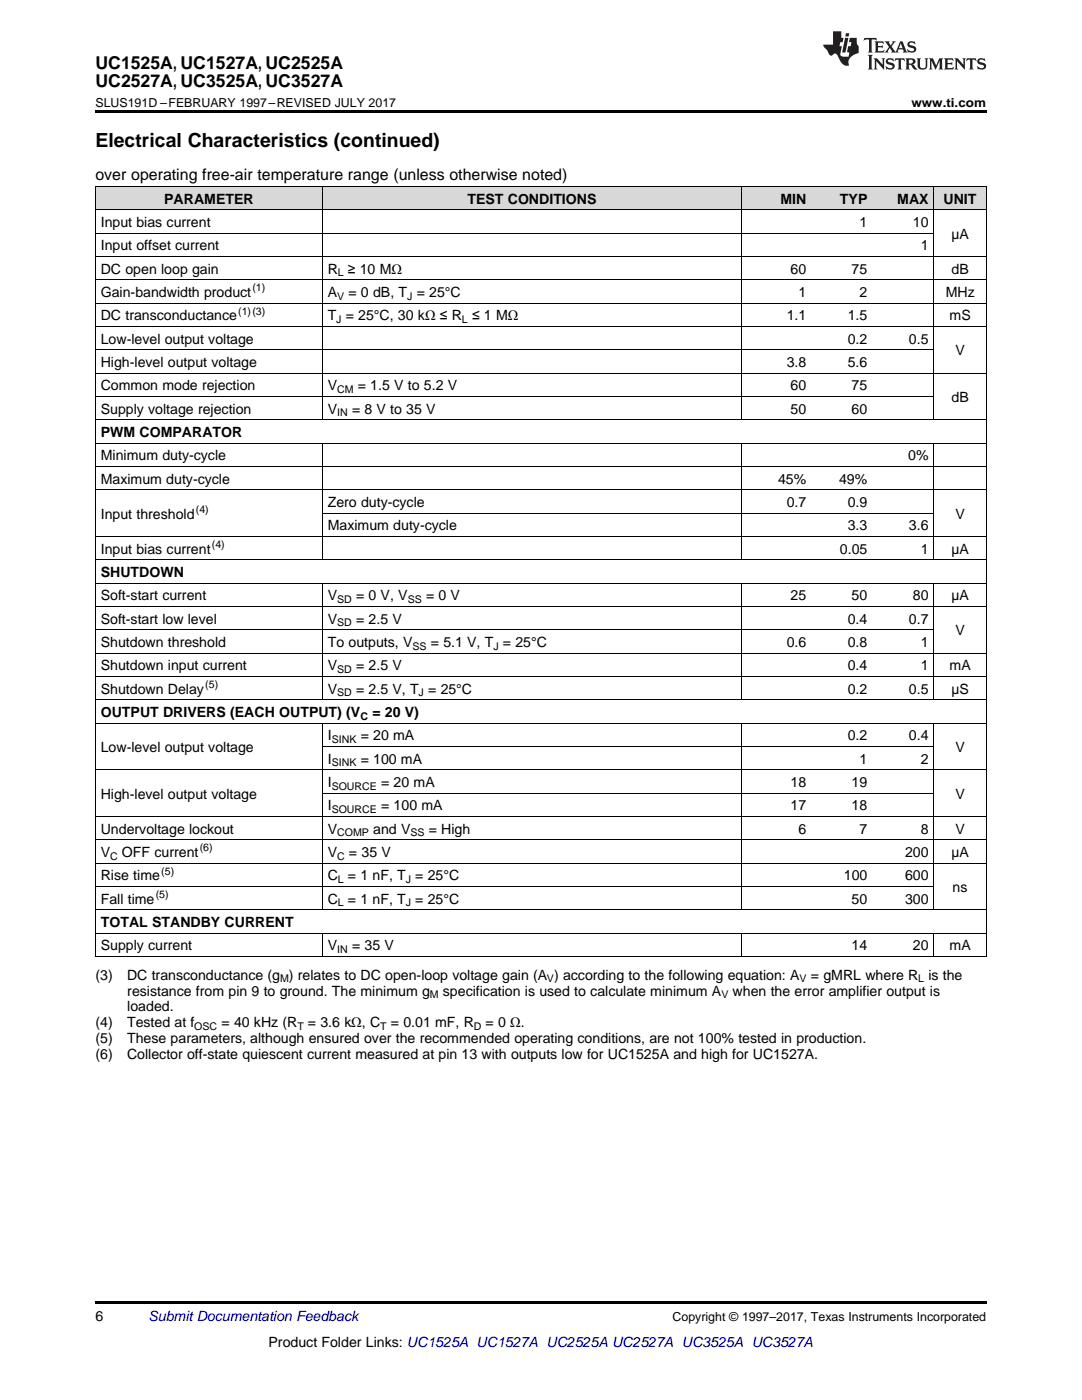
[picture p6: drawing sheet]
<svg xmlns="http://www.w3.org/2000/svg" width="216mm" height="279mm" viewBox="0 0 216 279" stroke-linecap="round" stroke-linejoin="round" font-family="sans-serif">
<defs><g id="words">
<text font-size="3.9" x="19" y="29.3">Electrical Characteristics (continued)</text>
<g font-size="3.5">
<text x="19" y="13.8">UC1525A, UC1527A, UC2525A</text>
<text x="19" y="17.3">UC2527A, UC3525A, UC3527A</text>
</g>
<text font-size="3.2" x="19" y="36">over operating free-air temperature range (unless otherwise noted)</text>
<g font-size="2.8">
<text x="32.8" y="40.6">PARAMETER</text>
<text x="93.3" y="40.6">TEST CONDITIONS</text>
<text x="155.7" y="40.6">MIN</text>
<text x="167.6" y="40.6">TYP</text>
<text x="179" y="40.6">MAX</text>
<text x="188.3" y="40.6">UNIT</text>
<text x="20.1" y="45.3">Input bias current</text>
<text x="171.5" y="45.3">1</text>
<text x="182.1" y="45.3">10</text>
<text x="189.8" y="47.6">µA</text>
<text x="20.1" y="50">Input offset current</text>
<text x="183.7" y="50">1</text>
<text x="20.1" y="54.6">DC open loop gain</text>
<text x="20.1" y="59.3">Gain-bandwidth product</text>
<text x="65.4" y="54.6">R</text>
<text x="65.4" y="59.3">A</text>
<text x="69.4" y="54.6">≥ 10 MΩ</text>
<text x="69.5" y="59.3">= 0 dB, T = 25°C</text>
<text x="157.8" y="54.6">60</text>
<text x="159.3" y="59.3">1</text>
<text x="169.9" y="54.6">75</text>
<text x="171.5" y="59.3">2</text>
<text x="188.7" y="59.3">MHz</text>
<text x="189.9" y="54.6">dB</text>
<text x="20.1" y="63.9">DC transconductance</text>
<text x="65.4" y="63.9">T = 25°C, 30 kΩ ≤ R</text>
<text x="94.2" y="63.9">≤ 1 MΩ</text>
<text x="157" y="63.9">1.1</text>
<text x="169.2" y="63.9">1.5</text>
<text x="189.5" y="63.9">mS</text>
<text x="20.1" y="68.6">Low-level output voltage</text>
<text x="169.2" y="68.6">0.2</text>
<text x="181.4" y="68.6">0.5</text>
<text x="190.6" y="70.9">V</text>
<text x="20.1" y="73.2">High-level output voltage</text>
<text x="20.1" y="77.9">Common mode rejection</text>
<text x="65.4" y="77.9">V</text>
<text x="71.4" y="77.9">= 1.5 V to 5.2 V</text>
<text x="157" y="73.2">3.8</text>
<text x="157.8" y="77.9">60</text>
<text x="169.2" y="73.2">5.6</text>
<text x="169.9" y="77.9">75</text>
<text x="20.1" y="82.5">Supply voltage rejection</text>
<text x="65.4" y="82.5">V</text>
<text x="70.2" y="82.5">= 8 V to 35 V</text>
<text x="157.8" y="82.5">50</text>
<text x="169.9" y="82.5">60</text>
<text x="189.9" y="80.2">dB</text>
<text x="20.1" y="87.2">PWM COMPARATOR</text>
<text x="20.1" y="91.9">Minimum duty-cycle</text>
<text x="181.2" y="91.9">0%</text>
<text x="20.1" y="96.5">Maximum duty-cycle</text>
<text x="65.4" y="101.2">Zero duty-cycle</text>
<text x="155.3" y="96.5">45%</text>
<text x="157" y="101.2">0.7</text>
<text x="167.4" y="96.5">49%</text>
<text x="169.2" y="101.2">0.9</text>
<text x="20.1" y="103.5">Input threshold</text>
<text x="65.4" y="105.8">Maximum duty-cycle</text>
<text x="169.2" y="105.8">3.3</text>
<text x="181.4" y="105.8">3.6</text>
<text x="190.6" y="103.5">V</text>
<text x="20.1" y="110.5">Input bias current</text>
<text x="167.6" y="110.5">0.05</text>
<text x="183.7" y="110.5">1</text>
<text x="189.8" y="110.5">µA</text>
<text x="20.1" y="115.1">SHUTDOWN</text>
<text x="20.1" y="119.8">Soft-start current</text>
<text x="65.4" y="119.8">V</text>
<text x="71" y="119.8">= 0 V, V</text>
<text x="85" y="119.8">= 0 V</text>
<text x="157.8" y="119.8">25</text>
<text x="169.9" y="119.8">50</text>
<text x="182.1" y="119.8">80</text>
<text x="189.8" y="119.8">µA</text>
<text x="20.1" y="124.5">Soft-start low level</text>
<text x="65.4" y="124.5">V</text>
<text x="71" y="124.5">= 2.5 V</text>
<text x="169.2" y="124.5">0.4</text>
<text x="181.4" y="124.5">0.7</text>
<text x="20.1" y="129.1">Shutdown threshold</text>
<text x="65.4" y="129.1">To outputs, V</text>
<text x="86" y="129.1">= 5.1 V, T = 25°C</text>
<text x="157" y="129.1">0.6</text>
<text x="169.2" y="129.1">0.8</text>
<text x="183.7" y="129.1">1</text>
<text x="190.6" y="126.8">V</text>
<text x="20.1" y="133.8">Shutdown input current</text>
<text x="65.4" y="133.8">V</text>
<text x="71" y="133.8">= 2.5 V</text>
<text x="169.2" y="133.8">0.4</text>
<text x="183.7" y="133.8">1</text>
<text x="189.5" y="133.8">mA</text>
<text x="20.1" y="138.4">Shutdown Delay</text>
<text x="20.1" y="143.1">OUTPUT DRIVERS (EACH OUTPUT) (V</text>
<text x="65.4" y="138.4">V</text>
<text x="71" y="138.4">= 2.5 V, T = 25°C</text>
<text x="74.3" y="143.1">= 20 V)</text>
<text x="169.2" y="138.4">0.2</text>
<text x="181.4" y="138.4">0.5</text>
<text x="189.8" y="138.4">µS</text>
<text x="65.4" y="147.7">I</text>
<text x="72" y="147.7">= 20 mA</text>
<text x="169.2" y="147.7">0.2</text>
<text x="181.4" y="147.7">0.4</text>
<text x="20.1" y="150.1">Low-level output voltage</text>
<text x="65.4" y="152.4">I</text>
<text x="72" y="152.4">= 100 mA</text>
<text x="171.5" y="152.4">1</text>
<text x="183.7" y="152.4">2</text>
<text x="190.6" y="150.1">V</text>
<text x="20.1" y="159.4">High-level output voltage</text>
<text x="65.4" y="157.1">I</text>
<text x="65.4" y="161.7">I</text>
<text x="76.1" y="157.1">= 20 mA</text>
<text x="76.1" y="161.7">= 100 mA</text>
<text x="157.8" y="157.1">18</text>
<text x="157.8" y="161.7">17</text>
<text x="169.9" y="157.1">19</text>
<text x="169.9" y="161.7">18</text>
<text x="190.6" y="159.4">V</text>
<text x="20.1" y="166.4">Undervoltage lockout</text>
<text x="65.4" y="166.4">V</text>
<text x="74.5" y="166.4">and V</text>
<text x="85.5" y="166.4">= High</text>
<text x="159.3" y="166.4">6</text>
<text x="171.5" y="166.4">7</text>
<text x="183.7" y="166.4">8</text>
<text x="190.6" y="166.4">V</text>
<text x="20.1" y="171">V</text>
<text x="24.3" y="171">OFF current</text>
<text x="65.4" y="171">V</text>
<text x="69.6" y="171">= 35 V</text>
<text x="180.6" y="171">200</text>
<text x="189.8" y="171">µA</text>
<text x="20.1" y="175.7">Rise time</text>
<text x="65.4" y="175.7">C</text>
<text x="69.4" y="175.7">= 1 nF, T = 25°C</text>
<text x="168.4" y="175.7">100</text>
<text x="180.6" y="175.7">600</text>
<text x="190.1" y="178">ns</text>
<text x="20.1" y="180.3">Fall time</text>
<text x="20.1" y="185">TOTAL STANDBY CURRENT</text>
<text x="65.4" y="180.3">C</text>
<text x="69.4" y="180.3">= 1 nF, T = 25°C</text>
<text x="169.9" y="180.3">50</text>
<text x="180.6" y="180.3">300</text>
<text x="20.1" y="189.7">Supply current</text>
<text x="65.4" y="189.7">V</text>
<text x="70.2" y="189.7">= 35 V</text>
<text x="169.9" y="189.7">14</text>
<text x="182.1" y="189.7">20</text>
<text x="189.5" y="189.7">mA</text>
<text x="19" y="195.5">(3)</text>
<text x="25.4" y="195.5">DC transconductance (g ) relates to DC open-loop voltage gain (A ) according to the following equation: A</text>
<text x="161.8" y="195.5">= gMRL where R</text>
<text x="185.2" y="195.5">is the</text>
<text x="25.4" y="198.7">resistance from pin 9 to ground. The minimum g</text>
<text x="25.4" y="201.9">loaded.</text>
<text x="88.4" y="198.7">specification is used to calculate minimum A</text>
<text x="146.2" y="198.7">when the error amplifier output is</text>
<text x="19" y="205">(4)</text>
<text x="19" y="208.2">(5)</text>
<text x="25.4" y="205">Tested at f</text>
<text x="25.4" y="208.2">These parameters, although ensured over the recommended operating conditions, are not 100% tested in production.</text>
<text x="44.2" y="205">= 40 kHz (R</text>
<text x="61.5" y="205">= 3.6 kΩ, C</text>
<text x="78" y="205">= 0.01 mF, R</text>
<text x="96.9" y="205">= 0 Ω.</text>
<text x="19" y="211.4">(6)</text>
<text x="25.4" y="211.4">Collector off-state quiescent current measured at pin 13 with outputs low for UC1525A and high for UC1527A.</text>
<text x="19" y="263.6">6</text>
<text x="53.6" y="268.9">Product Folder Links: UC1525A UC1527A UC2525A UC2527A UC3525A UC3527A</text>
</g>
<text font-size="2.8" fill="#0000c8" x="29.6" y="263.6">Submit Documentation Feedback</text>
<g font-size="2.5">
<text x="19" y="21.4">SLUS191D –FEBRUARY 1997–REVISED JULY 2017</text>
<text x="181.9" y="21.4">www.ti.com</text>
<text x="134.2" y="263.6">Copyright © 1997–2017, Texas Instruments Incorporated</text>
</g>
<g font-size="2.1">
<text x="50.4" y="58.1">(1)</text>
<text x="67.3" y="59.8">V</text>
<text x="67.4" y="55.2">L</text>
<text x="81.2" y="59.8">J</text>
<text x="47.5" y="62.8">(1)(3)</text>
<text x="67.1" y="64.5">J</text>
<text x="92.2" y="64.5">L</text>
<text x="67.3" y="78.5">CM</text>
<text x="67.3" y="83.1">IN</text>
<text x="39.1" y="102.4">(4)</text>
<text x="42.3" y="109.4">(4)</text>
<text x="67.3" y="120.4">SD</text>
<text x="67.3" y="125">SD</text>
<text x="81.3" y="120.4">SS</text>
<text x="82.3" y="129.7">SS</text>
<text x="98.5" y="129.7">J</text>
<text x="41" y="137.3">(5)</text>
<text x="67.3" y="134.3">SD</text>
<text x="67.3" y="139">SD</text>
<text x="71.9" y="143.7">C</text>
<text x="83.5" y="139">J</text>
<text x="66.2" y="148.3">SINK</text>
<text x="66.2" y="153">SINK</text>
<text x="66.2" y="157.6">SOURCE</text>
<text x="66.2" y="162.3">SOURCE</text>
<text x="67.3" y="166.9">COMP</text>
<text x="81.9" y="166.9">SS</text>
<text x="22" y="171.6">C</text>
<text x="39.9" y="169.9">(6)</text>
<text x="67.3" y="171.6">C</text>
<text x="31.1" y="179.2">(5)</text>
<text x="32.2" y="174.6">(5)</text>
<text x="67.4" y="176.2">L</text>
<text x="81" y="176.2">J</text>
<text x="67.4" y="180.9">L</text>
<text x="81" y="180.9">J</text>
<text x="67.3" y="190.2">IN</text>
<text x="55.9" y="196.1">M</text>
<text x="109.1" y="196.1">V</text>
<text x="159.6" y="196.1">V</text>
<text x="183.2" y="196.1">L</text>
<text x="85.8" y="199.2">M</text>
<text x="143.9" y="199.2">V</text>
<text x="38.8" y="205.6">OSC</text>
<text x="59.3" y="205.6">T</text>
<text x="75.9" y="205.6">T</text>
<text x="94.5" y="205.6">D</text>
</g>
</g></defs>
<g fill="#d8d8d8">
<path d="M19 37.3h8.8v4.6h-8.8z"/>
<path d="M27.8 37.3h36.5v4.6h-36.5z"/>
<path d="M64.3 37.3h14v4.6h-14z"/>
<path d="M78.3 37.3h20.9v4.6h-20.9z"/>
<path d="M99.2 37.3h19.2v4.6h-19.2z"/>
<path d="M118.4 37.3h1.7v4.6h-1.7z"/>
<path d="M120.1 37.3h27.9v4.6h-27.9z"/>
<path d="M148 37.3h14v4.6h-14z"/>
<path d="M162 37.3h12.2v4.6h-12.2z"/>
<path d="M174.2 37.3h12.2v4.6h-12.2z"/>
<path d="M186.4 37.3h10.4v4.6h-10.4z"/>
</g>
<path d="M19 22h177.8v.5h-177.8zM19 259.7h177.8v.5h-177.8z" fill="#000"/>
<g fill="none" stroke="#000" stroke-width=".2">
<path d="M19 37.2h177.8M19.1 37.2v153.7M64.3 37.2v46.6M148 37.2v46.6M186.3 37.2v46.6M196.8 37.2v153.7M19 55.8h177.8M19 51.2h177.8M19 46.5h167.3M19 41.9h177.8M19 79.1h167.3M19 74.5h177.8"/>
<path d="M19 69.8h167.3M19 65.1h177.8M19 60.5h177.8M19 97.7h177.8M19 93.1h177.8M19 88.4h177.8M19 83.8h177.8M64.3 88.4v23.4M148 88.4v23.4M186.3 88.4v23.4M19 116.4h177.8M19 111.7h177.8"/>
<path d="M19 107.1h177.8M64.3 116.4v23.3M64.3 102.4h122M148 116.4v23.3M186.3 116.4v23.3M19 139.6h177.8M19 135h177.8M19 130.3h177.8M19 125.7h167.3M19 121h177.8M19 153.6h177.8M19 144.3h177.8"/>
<path d="M64.3 144.4v37.2M64.3 158.3h122M64.3 149h122M148 144.4v37.2M186.3 144.4v37.2M19 176.9h167.3M19 172.2h177.8M19 167.6h177.8M19 162.9h177.8M19 190.9h177.8M19 186.2h177.8M19 181.6h177.8"/>
<path d="M64.3 186.3v4.6M148 186.3v4.6M186.3 186.3v4.6"/>
</g>
<g fill="#231f20">
<path d="M172.5 7.6l-.1 .5 .4-.2h.6v.1v2.1l-.2 .4h.9l-.2-.4v-2.1l.1-.1h.5l.5 .2-.2-.5zM174.5 8.3l.2 .3v1.5l-.2 .4h1.8l.2-.6a1.04 1.04 0 0 1-1.3 .2v-.7h.6l.3 .2v-.6l-.3 .2h-.6v-.6l.8-.1 .4 .3-.2-.5zM176.5 8.3l.9 1.1-.9 1.1h.8l-.2-.2 .4-.7 .5 .7-.2 .2h1.5l-.2-.2 .2-.4h.9l.1 .4-.2 .2h1l-.3-.3-.7-1.9h-.5l-.9 2-.8-1 .9-1h-.8l.1 .3-.4 .5-.3-.6 .1-.2zM179.7 8.6l.4 1h-.7zM181.3 8.4a.63 .63 0 0 0-.2 .7 .63 .63 0 0 0 .6 .4l.6 .2 .1 .2a.75 .75 0 0 1-.7 .4 .75 .75 0 0 1-.6-.5l.1 .7 .1-.1a1.11 1.11 0 0 0 1.5-.6 1.13 1.13 0 0 0-1.2-.8l-.1-.4a1.04 1.04 0 0 1 1.2 .2l-.2-.5-.2 .1-.4-.2zM173.2 10.9l.2 .4v2.2l-.2 .4h1l-.3-.4v-2.2l.3-.4zM174.3 11.6l.3 .4v1.5l-.3 .4h.8l-.2-.4v-1.3l1.5 1.7v-1.9l.2-.4h-.7l.2 .4v.9l-1.1-1.3zM177 11.8a.62 .62 0 0 0-.2 .7 .62 .62 0 0 0 .6 .4l.6 .1 .1 .3a.76 .76 0 0 1-.7 .3 .76 .76 0 0 1-.7-.4l.2 .7 .1-.1a1.11 1.11 0 0 0 1.5-.6 1.13 1.13 0 0 0-1.2-.8l-.1-.4a1.04 1.04 0 0 1 1.2 .2l-.2-.6-.2 .1-.5-.1zM178.7 11.6l-.2 .6a.61 .61 0 0 1 .8-.3v1.6l-.2 .4h.9l-.2-.4v-1.6a.63 .63 0 0 1 .7 .3l-.1-.6zM180.6 11.6l.3 .4v1.5l-.3 .4h1l-.2-.2-.1-.8 .6 .2a.76 .76 0 0 0 1.2 .7l-1-1a.58 .58 0 0 0 .6-.5 .58 .58 0 0 0-.5-.6zM181.4 11.9h.1a.45 .45 0 0 1 .5 .1 .45 .45 0 0 1 .1 .5l-.8 .2zM182.9 11.6l.2 .2a2.17 2.17 0 0 0 .3 1.9 .99 .99 0 0 0 1.6-.6v-1.1l.2-.4h-.7l.2 .2a1.92 1.92 0 0 1-.2 1.8 .6 .6 0 0 1-.9-.5v-1.1l.2-.4zM185.4 11.6l.2 .4v1.5l-.2 .4h.7l-.2-.4v-1.4l.8 1.8 .8-1.8v1.4l-.2 .4h.9l-.2-.4v-1.5l.2-.4h-.8l-.6 1.5-.6-1.5zM188.4 11.6l.2 .4v1.5l-.2 .4h1.8l.1-.6a1.04 1.04 0 0 1-1.2 .1v-.6h.5l.4 .2v-.6l-.4 .2h-.5v-.7h.8l.3 .3-.1-.6zM190.5 11.6l.2 .4v1.5l-.2 .4h.7l-.2-.4v-1.3l1.5 1.7v-1.9l.2-.4h-.7l.2 .4v.9l-1.1-1.3zM192.9 11.6l-.1 .6a.61 .61 0 0 1 .7-.3l.1 1.6-.3 .4h1l-.3-.4 .1-1.6a.63 .63 0 0 1 .7 .3l-.1-.6zM195.2 11.8a.62 .62 0 0 0-.2 .7 .62 .62 0 0 0 .6 .4l.6 .1 .1 .3a.76 .76 0 0 1-.7 .3 .76 .76 0 0 1-.6-.4l.1 .7 .1-.1a1.11 1.11 0 0 0 1.6-.6 1.13 1.13 0 0 0-1.3-.8l-.1-.4a1.04 1.04 0 0 1 1.2 .2l-.1-.6-.2 .1-.5-.1z"/>
<path d="M166.2 6.3v2.6h-1.9v.4l.8 .9a.91 .91 0 0 0 1 .8 .56 .56 0 0 1 .5-.3 .56 .56 0 0 1 .5 .3l.4 .8a1.53 1.53 0 0 0 1.9 1.2 1.54 1.54 0 0 1 1-2.1l.9-.3v-1.4a1.52 1.52 0 0 1-.4-1.6h-1.3l-.2 .8h.5l-.2 .8h-.5l-.1 1v.2l.4 .1-.2 .8a1.93 1.93 0 0 1-1.6-.3l.3-1.8h-.5l.2-.8h.4l.2-.8h-.4v-1.3zM168.6 7.6l-.6 2.9h.7l.6-2.9zM168.8 6.6l-.1 .7h.6l.2-.7z"/>
</g>
<use href="#words"/>
</svg>
